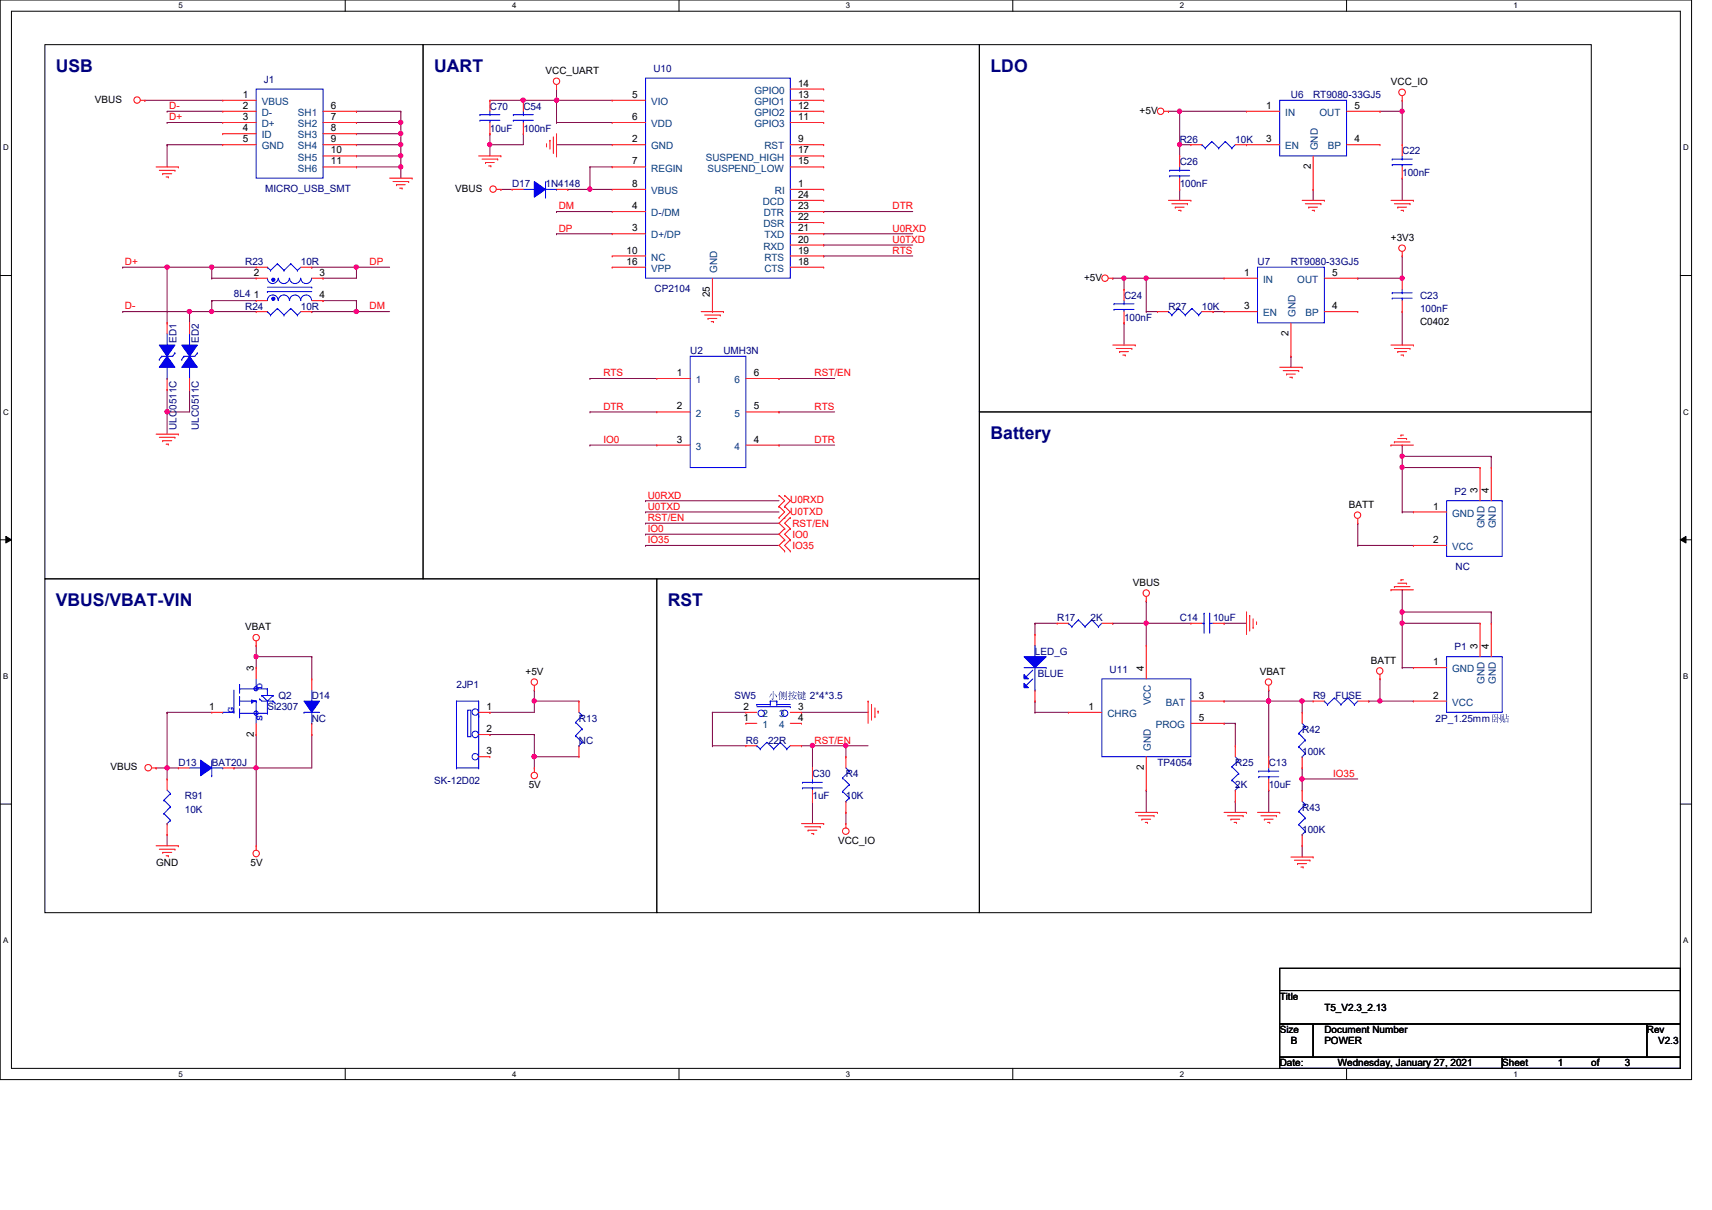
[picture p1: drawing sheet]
<svg xmlns="http://www.w3.org/2000/svg" width="297mm" height="210mm" viewBox="0 0 297 210" stroke-linecap="round" stroke-linejoin="round" font-family="sans-serif">
<defs><g id="words">
<g font-size="3" fill="#00007f">
<text x="9.7" y="12.5">USB</text>
<text x="75.3" y="12.5">UART</text>
<text x="171.9" y="12.5">LDO</text>
<text x="171.9" y="76.2">Battery</text>
<text x="9.7" y="105.2">VBUS/VBAT-VIN</text>
<text x="115.9" y="105.2">RST</text>
</g>
<g font-size="1.7">
<text x="16.5" y="17.8">VBUS</text>
<text x="42.1" y="17">1</text>
<text x="94.7" y="12.8">VCC_UART</text>
<text x="109.7" y="17">5</text>
<text x="138.5" y="15">14</text>
<text x="138.5" y="17">13</text>
<text x="241.3" y="14.7">VCC_IO</text>
<text x="42.1" y="18.9">2</text>
<text x="42.1" y="20.8">3</text>
<text x="42.1" y="22.8">4</text>
<text x="57.4" y="18.9">6</text>
<text x="57.4" y="20.8">7</text>
<text x="57.4" y="22.8">8</text>
<text x="109.7" y="20.8">6</text>
<text x="138.5" y="18.9">12</text>
<text x="138.5" y="20.8">11</text>
<text x="197.7" y="19.8">+5V</text>
<text x="219.7" y="18.9">1</text>
<text x="235" y="18.9">5</text>
<text x="42.1" y="24.7">5</text>
<text x="57.4" y="24.7">9</text>
<text x="57.4" y="26.6">10</text>
<text x="57.4" y="28.5">11</text>
<text x="109.7" y="28.5">7</text>
<text x="109.7" y="24.7">2</text>
<text x="138.5" y="24.7">9</text>
<text x="138.5" y="26.6">17</text>
<text x="138.5" y="28.5">15</text>
<text x="219.7" y="24.7">3</text>
<text x="227.4" y="29.4" transform="rotate(-90 227.4 29.4)">2</text>
<text x="235" y="24.7">4</text>
<text x="79" y="33.3">VBUS</text>
<text x="109.7" y="32.4">8</text>
<text x="138.5" y="32.4">1</text>
<text x="138.5" y="34.3">24</text>
<text x="109.7" y="36.3">4</text>
<text x="109.7" y="40.1">3</text>
<text x="138.5" y="36.3">23</text>
<text x="138.5" y="38.2">22</text>
<text x="138.5" y="40.1">21</text>
<text x="241.3" y="41.8">+3V3</text>
<text x="44.1" y="47.8">2</text>
<text x="55.5" y="47.8">3</text>
<text x="108.7" y="45.9">16</text>
<text x="108.7" y="44">10</text>
<text x="138.5" y="42.1">20</text>
<text x="138.5" y="44">19</text>
<text x="138.5" y="45.9">18</text>
<text x="215.9" y="47.8">1</text>
<text x="231.1" y="47.8">5</text>
<text x="44.1" y="51.7">1</text>
<text x="55.5" y="51.7">4</text>
<text x="123.2" y="51.6" transform="rotate(-90 123.2 51.6)">25</text>
<text x="188.1" y="48.7">+5V</text>
<text x="215.9" y="53.6">3</text>
<text x="231.1" y="53.6">4</text>
<text x="223.6" y="58.3" transform="rotate(-90 223.6 58.3)">2</text>
<text x="246.4" y="56.4">C0402</text>
<text x="117.4" y="65.2">1</text>
<text x="130.8" y="65.2">6</text>
<text x="117.4" y="71">2</text>
<text x="130.8" y="71">5</text>
<text x="117.4" y="76.8">3</text>
<text x="130.8" y="76.8">4</text>
<text x="234" y="88.1">BATT</text>
<text x="248.7" y="88.4">1</text>
<text x="256.4" y="85.5" transform="rotate(-90 256.4 85.5)">3</text>
<text x="258.3" y="85.5" transform="rotate(-90 258.3 85.5)">4</text>
<text x="248.7" y="94.2">2</text>
<text x="196.6" y="101.6">VBUS</text>
<text x="42.5" y="109.3">VBAT</text>
<text x="256.4" y="112.6" transform="rotate(-90 256.4 112.6)">3</text>
<text x="258.3" y="112.6" transform="rotate(-90 258.3 112.6)">4</text>
<text x="44" y="116.4" transform="rotate(-90 44 116.4)">3</text>
<text x="91.2" y="117.1">+5V</text>
<text x="198.5" y="116.4" transform="rotate(-90 198.5 116.4)">4</text>
<text x="218.6" y="117.1">VBAT</text>
<text x="237.9" y="115.1">BATT</text>
<text x="248.7" y="115.4">1</text>
<text x="36.3" y="123.1">1</text>
<text x="84.4" y="123.1">1</text>
<text x="129" y="125.1">1</text>
<text x="129" y="123.1">2</text>
<text x="138.5" y="123.1">3</text>
<text x="138.5" y="125.1">4</text>
<text x="188.8" y="123.1">1</text>
<text x="208" y="121.2">3</text>
<text x="208" y="125.1">5</text>
<text x="248.7" y="121.2">2</text>
<text x="44" y="127.8" transform="rotate(-90 44 127.8)">2</text>
<text x="84.4" y="130.9">3</text>
<text x="84.4" y="127">2</text>
<text x="19.2" y="133.6">VBUS</text>
<text x="91.7" y="136.7">5V</text>
<text x="198.5" y="133.6" transform="rotate(-90 198.5 133.6)">2</text>
<text x="145.4" y="146.4">VCC_IO</text>
<text x="27.1" y="150.3">GND</text>
<text x="43.5" y="150.3">5V</text>
<text x="222" y="173.4">Title</text>
<text x="222" y="179.2">Size</text>
<text x="229.8" y="179.2">Document Number</text>
<text x="229.8" y="175.3">T5_V2.3_2.13</text>
<text x="285.7" y="179.2">Rev</text>
<text x="222" y="185">Date:</text>
<text x="224" y="181.1">B</text>
<text x="229.8" y="181.1">POWER</text>
<text x="232.1" y="185">Wednesday, January 27, 2021</text>
<text x="260.6" y="185">Sheet</text>
<text x="270.3" y="185">1</text>
<text x="276.1" y="185">of</text>
<text x="281.9" y="185">3</text>
<text x="287.7" y="181.1">V2.3</text>
</g>
<g font-size="1.7" fill="#00007f">
<text x="45.8" y="14.4">J1</text>
<text x="113.4" y="12.4">U10</text>
<text x="224" y="17.1">U6</text>
<text x="227.8" y="17.1">RT9080-33GJ5</text>
<text x="85" y="19">C70</text>
<text x="85" y="22.9">10uF</text>
<text x="90.8" y="19">C54</text>
<text x="90.8" y="22.9">100nF</text>
<text x="204.7" y="24.8">R26</text>
<text x="204.7" y="28.7">C26</text>
<text x="214.3" y="24.8">10K</text>
<text x="243.3" y="26.7">C22</text>
<text x="46" y="33.3">MICRO_USB_SMT</text>
<text x="88.9" y="32.5">D17</text>
<text x="94.7" y="32.5">1N4148</text>
<text x="204.7" y="32.5">100nF</text>
<text x="243.3" y="30.6">100nF</text>
<text x="42.5" y="46">R23</text>
<text x="52.2" y="46">10R</text>
<text x="218.2" y="46">U7</text>
<text x="224" y="46">RT9080-33GJ5</text>
<text x="40.6" y="51.4">8L4</text>
<text x="42.5" y="53.8">R24</text>
<text x="52.2" y="53.8">10R</text>
<text x="113.6" y="50.7">CP2104</text>
<text x="195" y="51.8">C24</text>
<text x="202.7" y="53.8">R27</text>
<text x="208.5" y="53.8">10K</text>
<text x="246.4" y="51.8">C23</text>
<text x="30.6" y="59.5" transform="rotate(-90 30.6 59.5)">ED1</text>
<text x="34.5" y="59.5" transform="rotate(-90 34.5 59.5)">ED2</text>
<text x="195" y="55.7">100nF</text>
<text x="246.4" y="54.1">100nF</text>
<text x="119.8" y="61.5">U2</text>
<text x="125.5" y="61.5">UMH3N</text>
<text x="30.6" y="74.5" transform="rotate(-90 30.6 74.5)">ULC0511C</text>
<text x="34.5" y="74.5" transform="rotate(-90 34.5 74.5)">ULC0511C</text>
<text x="252.3" y="85.8">P2</text>
<text x="252.6" y="98.9">NC</text>
<text x="183.4" y="107.8">R17</text>
<text x="189.2" y="107.8">2K</text>
<text x="204.7" y="107.8">C14</text>
<text x="210.5" y="107.8">10uF</text>
<text x="179.6" y="113.6">LED_G</text>
<text x="252.3" y="112.8">P1</text>
<text x="79.2" y="119.4">2JP1</text>
<text x="180.1" y="117.4">BLUE</text>
<text x="192.5" y="116.7">U11</text>
<text x="46.4" y="123.2">Si2307</text>
<text x="48.3" y="121.3">Q2</text>
<text x="54.1" y="121.3">D14</text>
<text x="54.1" y="125.2">NC</text>
<text x="100.5" y="125.2">R13</text>
<text x="127.5" y="121.3">SW5</text>
<text x="133.3" y="121.3">小小小小 2*4*3.5</text>
<text x="227.8" y="121.3">R9</text>
<text x="231.7" y="121.3">FUSE</text>
<text x="249.1" y="125.2">2P_1.25mm卧卧</text>
<text x="100.5" y="129">NC</text>
<text x="129.4" y="129">R6</text>
<text x="133.3" y="129">22R</text>
<text x="225.9" y="127.1">R42</text>
<text x="225.9" y="131">100K</text>
<text x="30.9" y="132.9">D13</text>
<text x="36.7" y="132.9">BAT20J</text>
<text x="75.4" y="136">SK-12D02</text>
<text x="141" y="134.8">C30</text>
<text x="146.8" y="134.8">R4</text>
<text x="200.8" y="132.9">TP4054</text>
<text x="214.3" y="132.9">R25</text>
<text x="214.3" y="136.7">2K</text>
<text x="220.1" y="132.9">C13</text>
<text x="220.1" y="136.7">10uF</text>
<text x="32.1" y="138.7">R91</text>
<text x="32.1" y="141">10K</text>
<text x="141" y="138.7">1uF</text>
<text x="146.8" y="138.7">10K</text>
<text x="225.9" y="140.6">R43</text>
<text x="225.9" y="144.5">100K</text>
</g>
<g font-size="1.7" fill="#003f7f">
<text x="130.9" y="16.3">GPIO0</text>
<text x="45.4" y="18.2">VBUS</text>
<text x="45.4" y="20.1">D-</text>
<text x="45.4" y="22.1">D+</text>
<text x="51.7" y="20.1">SH1</text>
<text x="51.7" y="22.1">SH2</text>
<text x="113" y="18.2">VIO</text>
<text x="113" y="22.1">VDD</text>
<text x="130.9" y="18.2">GPIO1</text>
<text x="130.9" y="20.1">GPIO2</text>
<text x="130.9" y="22.1">GPIO3</text>
<text x="223" y="20.1">IN</text>
<text x="228.9" y="20.1">OUT</text>
<text x="45.4" y="24">ID</text>
<text x="45.4" y="25.9">GND</text>
<text x="51.7" y="24">SH3</text>
<text x="51.7" y="25.9">SH4</text>
<text x="51.7" y="27.9">SH5</text>
<text x="51.7" y="29.8">SH6</text>
<text x="113" y="29.8">REGIN</text>
<text x="113" y="25.9">GND</text>
<text x="122.5" y="27.9">SUSPEND_HIGH</text>
<text x="122.8" y="29.8">SUSPEND_LOW</text>
<text x="132.6" y="25.9">RST</text>
<text x="223" y="25.9">EN</text>
<text x="228.6" y="26.1" transform="rotate(-90 228.6 26.1)">GND</text>
<text x="230.4" y="25.9">BP</text>
<text x="113" y="33.7">VBUS</text>
<text x="132.3" y="35.6">DCD</text>
<text x="134.4" y="33.7">RI</text>
<text x="113" y="37.5">D-/DM</text>
<text x="113" y="41.4">D+/DP</text>
<text x="132.5" y="39.4">DSR</text>
<text x="132.5" y="37.5">DTR</text>
<text x="132.6" y="41.4">TXD</text>
<text x="113" y="47.2">VPP</text>
<text x="113" y="45.2">NC</text>
<text x="124.4" y="47.3" transform="rotate(-90 124.4 47.3)">GND</text>
<text x="132.5" y="43.3">RXD</text>
<text x="132.6" y="45.2">RTS</text>
<text x="132.6" y="47.2">CTS</text>
<text x="219.2" y="49.1">IN</text>
<text x="225.1" y="49.1">OUT</text>
<text x="219.2" y="54.9">EN</text>
<text x="224.8" y="55" transform="rotate(-90 224.8 55)">GND</text>
<text x="226.5" y="54.9">BP</text>
<text x="120.7" y="66.5">1</text>
<text x="127.5" y="66.5">6</text>
<text x="120.7" y="72.3">2</text>
<text x="127.5" y="72.3">5</text>
<text x="120.7" y="78">3</text>
<text x="127.5" y="78">4</text>
<text x="252" y="89.6">GND</text>
<text x="252" y="95.4">VCC</text>
<text x="257.6" y="91.7" transform="rotate(-90 257.6 91.7)">GND</text>
<text x="259.5" y="91.7" transform="rotate(-90 259.5 91.7)">GND</text>
<text x="252" y="116.6">GND</text>
<text x="257.6" y="118.7" transform="rotate(-90 257.6 118.7)">GND</text>
<text x="259.5" y="118.7" transform="rotate(-90 259.5 118.7)">GND</text>
<text x="132.3" y="124.4">2</text>
<text x="135.2" y="124.4">3</text>
<text x="192.1" y="124.4">CHRG</text>
<text x="199.7" y="122.3" transform="rotate(-90 199.7 122.3)">VCC</text>
<text x="202.3" y="122.4">BAT</text>
<text x="252" y="122.4">VCC</text>
<text x="132.3" y="126.3">1</text>
<text x="135.2" y="126.3">4</text>
<text x="199.7" y="130.3" transform="rotate(-90 199.7 130.3)">GND</text>
<text x="200.5" y="126.3">PROG</text>
</g>
<g font-size="1.7" fill="#f00">
<text x="29.4" y="20.9">D+</text>
<text x="29.4" y="18.9">D-</text>
<text x="96.9" y="36.3">DM</text>
<text x="96.9" y="40.2">DP</text>
<text x="154.9" y="36.3">DTR</text>
<text x="154.9" y="40.2">U0RXD</text>
<text x="21.7" y="46">D+</text>
<text x="64.1" y="46">DP</text>
<text x="154.9" y="42.1">U0TXD</text>
<text x="154.9" y="44">RTS</text>
<text x="21.7" y="53.7">D-</text>
<text x="64.1" y="53.7">DM</text>
<text x="104.7" y="65.3">RTS</text>
<text x="141.3" y="65.3">RST/EN</text>
<text x="104.7" y="71.1">DTR</text>
<text x="141.3" y="71.1">RTS</text>
<text x="104.7" y="76.8">IO0</text>
<text x="141.3" y="76.8">DTR</text>
<text x="112.4" y="88.4">U0TXD</text>
<text x="112.4" y="86.5">U0RXD</text>
<text x="137.1" y="89.3">U0TXD</text>
<text x="137.1" y="87.3">U0RXD</text>
<text x="112.4" y="92.3">IO0</text>
<text x="112.4" y="90.4">RST/EN</text>
<text x="112.4" y="94.2">IO35</text>
<text x="137.5" y="91.4">RST/EN</text>
<text x="137.5" y="93.3">IO0</text>
<text x="137.5" y="95.2">IO35</text>
<text x="141.3" y="129">RST/EN</text>
<text x="231.3" y="134.7">IO35</text>
</g>
<g font-size="1.7" fill="#00f">
<text x="45.5" y="119.5" transform="rotate(-90 45.5 119.5)">D</text>
<text x="40.6" y="123.7" transform="rotate(-90 40.6 123.7)">G</text>
<text x="45.5" y="125.1" transform="rotate(-90 45.5 125.1)">S</text>
</g>
<g font-size="1.4">
<text x="30.9" y="1.4">5</text>
<text x="88.9" y="1.4">4</text>
<text x="146.8" y="1.4">3</text>
<text x="204.7" y="1.4">2</text>
<text x="262.6" y="1.4">1</text>
<text x=".5" y="26.1">D</text>
<text x="292.1" y="26.1">D</text>
<text x=".5" y="71.9">C</text>
<text x="292.1" y="71.9">C</text>
<text x=".5" y="117.8">B</text>
<text x="292.1" y="117.8">B</text>
<text x=".5" y="163.6">A</text>
<text x="292.1" y="163.6">A</text>
<text x="30.9" y="186.8">5</text>
<text x="88.9" y="186.8">4</text>
<text x="146.8" y="186.8">3</text>
<text x="204.7" y="186.8">2</text>
<text x="262.6" y="186.8">1</text>
</g>
</g></defs>
<path d="M0 0h293.5v187.3h-293.5zM2 1.9h289.5v183.4h-289.5z" fill="none" stroke="#000" stroke-width=".17"/>
<g fill="#fff">
<path d="M30.9 .2h.8v1.5h-.8z"/>
<path d="M30.9 185.5h.8v1.6h-.8z"/>
</g>
<path d="M59.9 0v1.9M59.9 185.3v2" fill="none" stroke="#000" stroke-width=".17"/>
<g fill="#fff">
<path d="M88.9 .2h.7v1.5h-.7z"/>
<path d="M88.9 185.5h.7v1.6h-.7z"/>
</g>
<path d="M117.8 0v1.9M117.8 185.3v2" fill="none" stroke="#000" stroke-width=".17"/>
<g fill="#fff">
<path d="M146.8 .2h.7v1.5h-.7z"/>
<path d="M146.8 185.5h.7v1.6h-.7z"/>
</g>
<path d="M175.7 0v1.9M175.7 185.3v2" fill="none" stroke="#000" stroke-width=".17"/>
<g fill="#fff">
<path d="M204.7 .2h.7v1.5h-.7z"/>
<path d="M204.7 185.5h.7v1.6h-.7z"/>
</g>
<path d="M233.6 0v1.9M233.6 185.3v2" fill="none" stroke="#000" stroke-width=".17"/>
<g fill="#fff">
<path d="M262.6 .2h.8v1.5h-.8z"/>
<path d="M262.6 185.5h.8v1.6h-.8z"/>
<path d="M.5 24.8h1v1.6h-1z"/>
<path d="M292.1 24.8h.9v1.6h-.9z"/>
<path d="M.5 70.7h1v1.5h-1z"/>
<path d="M292.1 70.7h.9v1.5h-.9z"/>
</g>
<path d="M0 47.8h2M291.5 47.8h2" fill="none" stroke="#000" stroke-width=".17"/>
<g fill="#fff">
<path d="M.5 116.5h.9v1.6h-.9z"/>
<path d="M292.1 116.5h.8v1.6h-.8z"/>
</g>
<path d="M0 93.6h2M1 93l1 .6-1 .6zM291.5 93.6l1-.6v1.2zM291.5 93.6h2" fill="none" stroke="#000" stroke-width=".17"/>
<path d="M1 93l1 .6-1 .6zM291.5 93.6l1-.6v1.2z" fill="#000"/>
<g fill="#fff">
<path d="M.5 162.4h.9v1.5h-.9z"/>
<path d="M292.1 162.4h.8v1.5h-.8z"/>
</g>
<path d="M7.8 7.7h65.6v92.7h-65.6zM73.4 7.7h96.5v92.7h-96.5zM169.9 7.7h106.2v63.8h-106.2zM169.9 71.5h106.2v86.8h-106.2zM7.8 100.4h106.2v57.9h-106.2zM114 100.4h55.9v57.9h-55.9zM0 139.5h2M291.5 139.5h2" fill="none" stroke="#000" stroke-width=".17"/>
<path d="M61.8 19.3h.1M61.8 19.3h7.8M61.8 21.3h.1M61.8 21.3h7.8M69.6 21.3h.1M69.6 21.3v1.9" fill="none" stroke="#7f003f" stroke-width=".17"/>
<circle cx="69.5" cy="21.2" r=".37" fill="#f0f"/>
<circle cx="69.5" cy="21.2" r=".37" fill="none" stroke="#f0f" stroke-width=".17"/>
<path d="M61.8 23.2h.1M61.8 23.2h7.8M69.6 23.2h.1M69.6 23.2v1.9" fill="none" stroke="#7f003f" stroke-width=".17"/>
<circle cx="69.5" cy="23.2" r=".38" fill="#f0f"/>
<circle cx="69.5" cy="23.2" r=".38" fill="none" stroke="#f0f" stroke-width=".17"/>
<path d="M61.8 25.1h.1M61.8 25.1h7.8M69.6 29h.1M69.6 29v1.9" fill="none" stroke="#7f003f" stroke-width=".17"/>
<circle cx="69.5" cy="29" r=".38" fill="#f0f"/>
<circle cx="69.5" cy="29" r=".38" fill="none" stroke="#f0f" stroke-width=".17"/>
<path d="M61.8 27.1h.1M61.8 27.1h7.8" fill="none" stroke="#7f003f" stroke-width=".17"/>
<circle cx="69.5" cy="27" r=".37" fill="#f0f"/>
<circle cx="69.5" cy="27" r=".37" fill="none" stroke="#f0f" stroke-width=".17"/>
<g fill="none" stroke="#7f003f" stroke-width=".17">
<path d="M29 19.3h.1M29 19.3h9.6M96.6 15.5h.1M96.6 17.4h.1M96.6 15.5v5.8M96.6 17.4h9.6M29 25.1h.1M29 21.3h.1M29 25.1h9.6M29 25.1v3.9M29 21.3h9.6M61.8 29h.1"/>
<path d="M61.8 29h7.8M96.6 36.7h.1M96.6 25.1h.1M96.6 21.3h.1M96.6 25.1h9.6M96.6 21.3h9.6M96.6 36.7h9.6M102.4 29h.1M102.4 29h3.8M142.9 36.7h.1M142.9 36.7h15.5M96.6 40.6h.1"/>
<path d="M96.6 40.6h9.6M142.9 42.5h.1M142.9 44.4h.1M142.9 40.6h.1M142.9 40.6h15.5M142.9 42.5h15.5M142.9 44.4h15.5M102.4 77.2h.1M102.4 71.5h.1M102.4 65.7h.1M102.4 77.2h11.6M102.4 71.5h11.6"/>
<path d="M102.4 65.7h11.6M135.2 77.2h.1M135.2 71.5h.1M135.2 65.7h.1M135.2 77.2h9.6M135.2 71.5h9.6M135.2 65.7h9.6"/>
</g>
<circle cx="96.6" cy="17.4" r=".37" fill="#f0f"/>
<circle cx="96.6" cy="17.4" r=".37" fill="none" stroke="#f0f" stroke-width=".17"/>
<path d="M90.8 17.4h.1M90.8 17.4h5.8" fill="none" stroke="#7f003f" stroke-width=".17"/>
<circle cx="90.8" cy="17.4" r=".37" fill="#f0f"/>
<circle cx="90.8" cy="17.4" r=".37" fill="none" stroke="#f0f" stroke-width=".17"/>
<path d="M85 25.1h.1M85 25.1v2" fill="none" stroke="#7f003f" stroke-width=".17"/>
<circle cx="85" cy="25.1" r=".37" fill="#f0f"/>
<circle cx="85" cy="25.1" r=".37" fill="none" stroke="#f0f" stroke-width=".17"/>
<path d="M69.6 27.1h.1M69.6 25.1h.1M69.6 25.1v3.9M85 25.1h.1M90.8 23.2h.1M90.8 23.2v1.9h-5.8" fill="none" stroke="#7f003f" stroke-width=".17"/>
<circle cx="69.5" cy="25.1" r=".37" fill="#f0f"/>
<circle cx="69.5" cy="25.1" r=".37" fill="none" stroke="#f0f" stroke-width=".17"/>
<path d="M25.1 17.4h.1M25.1 17.4h13.5M69.6 19.3h.1M69.6 19.3v2M36.7 46.4h.1M36.7 46.4h7.7" fill="none" stroke="#7f003f" stroke-width=".17"/>
<circle cx="36.7" cy="46.3" r=".37" fill="#f0f"/>
<circle cx="36.7" cy="46.3" r=".37" fill="none" stroke="#f0f" stroke-width=".17"/>
<path d="M61.8 54.1h.1M61.8 54.1h5.8" fill="none" stroke="#7f003f" stroke-width=".17"/>
<circle cx="61.8" cy="54" r=".37" fill="#f0f"/>
<circle cx="61.8" cy="54" r=".37" fill="none" stroke="#f0f" stroke-width=".17"/>
<path d="M61.8 46.4h.1M61.8 46.4h5.8" fill="none" stroke="#7f003f" stroke-width=".17"/>
<circle cx="61.8" cy="46.3" r=".37" fill="#f0f"/>
<circle cx="61.8" cy="46.3" r=".37" fill="none" stroke="#f0f" stroke-width=".17"/>
<g fill="none" stroke="#7f003f" stroke-width=".17">
<path d="M36.7 48.3h.1M36.7 52.2h.1M36.7 54.1h.1M36.7 48.3h7.7M36.7 52.2h7.7M36.7 54.1h7.7M54.1 46.4h.1M54.1 46.4h7.7M56 48.3h.1M56 52.2h.1M56 52.2h5.8M61.8 46.4h.1"/>
<path d="M61.8 52.2h.1M61.8 46.4v1.9h-5.8M61.8 52.2v1.9"/>
</g>
<circle cx="36.7" cy="54" r=".37" fill="#f0f"/>
<circle cx="36.7" cy="54" r=".37" fill="none" stroke="#f0f" stroke-width=".17"/>
<path d="M29 46.4h.1M29 46.4h7.7M36.7 46.4h.1M36.7 46.4v1.9M54.1 54.1h.1M54.1 54.1h7.7" fill="none" stroke="#7f003f" stroke-width=".17"/>
<circle cx="29" cy="46.3" r=".37" fill="#f0f"/>
<circle cx="29" cy="46.3" r=".37" fill="none" stroke="#f0f" stroke-width=".17"/>
<path d="M32.9 54.1h.1M36.7 52.2h.1M36.7 52.2v1.9h-3.8" fill="none" stroke="#7f003f" stroke-width=".17"/>
<circle cx="32.9" cy="54" r=".37" fill="#f0f"/>
<circle cx="32.9" cy="54" r=".37" fill="none" stroke="#f0f" stroke-width=".17"/>
<g fill="none" stroke="#7f003f" stroke-width=".17">
<path d="M21.3 54.1h.1M21.3 46.4h.1M21.3 54.1h11.6M21.3 46.4h7.7M29 46.4h.1M29 46.4v9.6M32.9 54.1h.1M32.9 54.1v1.9M29 67.6h.1M29 71.5h.1M29 67.6v3.9M32.9 67.6h.1"/>
<path d="M32.9 67.6v3.9h-3.9"/>
</g>
<circle cx="29" cy="71.4" r=".38" fill="#f0f"/>
<circle cx="29" cy="71.4" r=".38" fill="none" stroke="#f0f" stroke-width=".17"/>
<g fill="none" stroke="#7f003f" stroke-width=".17">
<path d="M85 17.4h.1M85 17.4h5.8M29 71.5h.1M29 71.5v3.8M112 92.7h.1M112 90.8h.1M112 88.8h.1M112 86.9h.1M112 92.7h23.2M112 90.8h23.2M112 88.8h23.2M112 86.9h23.2"/>
<path d="M243.3 108.1h.1M243.3 106.2h.1M243.3 108.1h13.5M243.3 106.2v1.9M243.3 106.2h15.4M258.7 106.2h.1M258.7 106.2v1.9"/>
</g>
<circle cx="243.2" cy="106.2" r=".38" fill="#f0f"/>
<circle cx="243.2" cy="106.2" r=".38" fill="none" stroke="#f0f" stroke-width=".17"/>
<path d="M243.3 102.3h.1M243.3 115.8h.1M243.3 108.1h.1M243.3 102.3v3.9M243.3 108.1v7.7M243.3 115.8h1.9" fill="none" stroke="#7f003f" stroke-width=".17"/>
<circle cx="243.3" cy="108.1" r=".37" fill="#f0f"/>
<circle cx="243.3" cy="108.1" r=".37" fill="none" stroke="#f0f" stroke-width=".17"/>
<path d="M141 139h.1M141 139v3.9M146.8 129.4h.1M146.8 129.4h3.8" fill="none" stroke="#7f003f" stroke-width=".17"/>
<circle cx="146.7" cy="129.3" r=".38" fill="#f0f"/>
<circle cx="146.7" cy="129.3" r=".38" fill="none" stroke="#f0f" stroke-width=".17"/>
<g fill="none" stroke="#7f003f" stroke-width=".17">
<path d="M123.6 123.6h.1M123.6 129.4h.1M123.6 123.6v5.8M123.6 129.4h5.8M123.6 123.6h5.8M139.1 129.4h.1M139.1 123.6h.1M139.1 129.4h1.9M139.1 123.6h11.5M141 129.4h.1M141 129.4v3.8M225.9 121.6h.1"/>
<path d="M225.9 133.2h.1M225.9 135.1h.1M225.9 121.6v2M225.9 133.2v1.9M225.9 135.1h9.7"/>
</g>
<circle cx="225.9" cy="135.1" r=".38" fill="#f0f"/>
<circle cx="225.9" cy="135.1" r=".38" fill="none" stroke="#f0f" stroke-width=".17"/>
<path d="M112 94.6h.1M112 94.6h23.2M141 129.4h.1M141 129.4h5.8M146.8 129.4h.1M146.8 129.4v1.9M225.9 135.1h.1M225.9 135.1v2" fill="none" stroke="#7f003f" stroke-width=".17"/>
<circle cx="140.9" cy="129.3" r=".38" fill="#f0f"/>
<circle cx="140.9" cy="129.3" r=".38" fill="none" stroke="#f0f" stroke-width=".17"/>
<path d="M239.4 19.3h.1M239.4 19.3h3.9M243.3 19.3h.1M243.3 19.3v5.8M243.3 30.9h.1M243.3 30.9v3.9" fill="none" stroke="#7f003f" stroke-width=".17"/>
<circle cx="243.2" cy="19.3" r=".38" fill="#f0f"/>
<circle cx="243.2" cy="19.3" r=".38" fill="none" stroke="#f0f" stroke-width=".17"/>
<path d="M204.7 19.3h.1M204.7 19.3h11.6M227.8 32.9h.1M227.8 32.9v1.9" fill="none" stroke="#7f003f" stroke-width=".17"/>
<circle cx="204.6" cy="19.3" r=".38" fill="#f0f"/>
<circle cx="204.6" cy="19.3" r=".38" fill="none" stroke="#f0f" stroke-width=".17"/>
<path d="M204.7 25.1h.1M204.7 25.1v2" fill="none" stroke="#7f003f" stroke-width=".17"/>
<circle cx="204.6" cy="25.1" r=".37" fill="#f0f"/>
<circle cx="204.6" cy="25.1" r=".37" fill="none" stroke="#f0f" stroke-width=".17"/>
<path d="M202.7 19.3h.1M202.7 19.3h2M198.9 108.1h.1M198.9 108.1v3.9M225.9 146.7h.1M225.9 146.7v2" fill="none" stroke="#7f003f" stroke-width=".17"/>
<circle cx="198.8" cy="108.1" r=".37" fill="#f0f"/>
<circle cx="198.8" cy="108.1" r=".37" fill="none" stroke="#f0f" stroke-width=".17"/>
<g fill="none" stroke="#7f003f" stroke-width=".17">
<path d="M179.6 108.1h.1M179.6 108.1h3.8M179.6 108.1v2M198.9 108.1h.1M198.9 108.1h7.7M212.4 108.1h.1M212.4 108.1h3.9M179.6 123.6h.1M179.6 121.6h.1M179.6 123.6h5.8M179.6 121.6v2M198.9 137.1h.1"/>
<path d="M198.9 137.1v3.8M212.4 125.5h.1M212.4 121.6h.1M212.4 125.5h1.9M212.4 121.6h7.7M214.3 125.5h.1M214.3 139h.1M214.3 125.5v3.9M214.3 139v1.9M220.1 121.6h.1M220.1 137.1h.1M220.1 121.6v9.7"/>
<path d="M220.1 137.1v3.8"/>
</g>
<circle cx="220.1" cy="121.6" r=".37" fill="#f0f"/>
<circle cx="220.1" cy="121.6" r=".37" fill="none" stroke="#f0f" stroke-width=".17"/>
<path d="M235.6 48.3h.1M243.3 54.1h.1M243.3 44.4h.1M243.3 44.4v3.9h-7.7M243.3 54.1v5.8M193.1 108.1h.1M198.9 104.3h.1M198.9 104.3v3.8h-5.8" fill="none" stroke="#7f003f" stroke-width=".17"/>
<circle cx="243.2" cy="48.3" r=".38" fill="#f0f"/>
<circle cx="243.2" cy="48.3" r=".38" fill="none" stroke="#f0f" stroke-width=".17"/>
<path d="M198.9 48.3h.1M198.9 48.3h13.5M210.5 54.1h.1M210.5 54.1h1.9M224 61.8h.1M224 61.8v1.9" fill="none" stroke="#7f003f" stroke-width=".17"/>
<circle cx="198.8" cy="48.3" r=".38" fill="#f0f"/>
<circle cx="198.8" cy="48.3" r=".38" fill="none" stroke="#f0f" stroke-width=".17"/>
<path d="M195 48.3h.1M195 48.3h3.9M198.9 54.1h.1M198.9 48.3h.1M198.9 54.1h1.9M198.9 48.3v5.8" fill="none" stroke="#7f003f" stroke-width=".17"/>
<circle cx="195" cy="48.3" r=".38" fill="#f0f"/>
<circle cx="195" cy="48.3" r=".38" fill="none" stroke="#f0f" stroke-width=".17"/>
<path d="M102.4 32.9h.1M102.4 32.9h3.8M204.7 32.9h.1M204.7 32.9v1.9M193.1 48.3h.1M193.1 48.3h1.9M195 56h.1M195 48.3h.1M195 48.3v1.9M195 56v3.9" fill="none" stroke="#7f003f" stroke-width=".17"/>
<circle cx="102.3" cy="32.8" r=".38" fill="#f0f"/>
<circle cx="102.3" cy="32.8" r=".38" fill="none" stroke="#f0f" stroke-width=".17"/>
<path d="M86.9 32.9h.1M86.9 32.9h2M44.4 113.9h.1M44.4 113.9v1.9M29 133.2h.1M29 133.2v1.9" fill="none" stroke="#7f003f" stroke-width=".17"/>
<circle cx="29" cy="133.2" r=".37" fill="#f0f"/>
<circle cx="29" cy="133.2" r=".37" fill="none" stroke="#f0f" stroke-width=".17"/>
<g fill="none" stroke="#7f003f" stroke-width=".17">
<path d="M44.4 113.9h.1M44.4 113.9h9.7M54.1 113.9h.1M54.1 113.9v3.9M27.1 133.2h.1M27.1 133.2h3.8M29 133.2h.1M29 123.6h.1M29 123.6v9.6M29 123.6h7.7M40.6 133.2h.1M44.4 127.4h.1"/>
<path d="M44.4 127.4v5.8h-3.8M29 144.8h.1M29 144.8v1.9"/>
</g>
<circle cx="44.4" cy="113.9" r=".37" fill="#f0f"/>
<circle cx="44.4" cy="113.9" r=".37" fill="none" stroke="#f0f" stroke-width=".17"/>
<path d="M44.4 133.2h.1M54.1 127.4h.1M54.1 127.4v5.8h-9.7" fill="none" stroke="#7f003f" stroke-width=".17"/>
<circle cx="44.4" cy="133.2" r=".37" fill="#f0f"/>
<circle cx="44.4" cy="133.2" r=".37" fill="none" stroke="#f0f" stroke-width=".17"/>
<g fill="none" stroke="#7f003f" stroke-width=".17">
<path d="M44.4 112h.1M44.4 112v1.9M44.4 133.2h.1M44.4 133.2v13.5M85 127.4h.1M85 123.6h.1M85 127.4h7.7M92.7 127.4h.1M92.7 121.6h.1M92.7 131.3h.1M92.7 121.6v2h-7.7M92.7 127.4v3.9"/>
<path d="M92.7 131.3h7.8"/>
</g>
<circle cx="92.7" cy="131.2" r=".37" fill="#f0f"/>
<circle cx="92.7" cy="131.2" r=".37" fill="none" stroke="#f0f" stroke-width=".17"/>
<path d="M92.7 131.3h.1M92.7 131.3v1.9" fill="none" stroke="#7f003f" stroke-width=".17"/>
<circle cx="92.7" cy="131.2" r=".37" fill="#f0f"/>
<circle cx="92.7" cy="131.2" r=".37" fill="none" stroke="#f0f" stroke-width=".17"/>
<path d="M92.7 121.6h.1M92.7 121.6h7.8" fill="none" stroke="#7f003f" stroke-width=".17"/>
<circle cx="92.7" cy="121.6" r=".37" fill="#f0f"/>
<circle cx="92.7" cy="121.6" r=".37" fill="none" stroke="#f0f" stroke-width=".17"/>
<path d="M243.3 79.2h.1M243.3 79.2v1.9M243.3 79.2h15.4M258.7 79.2h.1M258.7 79.2v1.9M243.3 81.1h.1M243.3 81.1h13.5M92.7 119.7h.1M92.7 119.7v1.9" fill="none" stroke="#7f003f" stroke-width=".17"/>
<circle cx="243.3" cy="79.1" r=".37" fill="#f0f"/>
<circle cx="243.3" cy="79.1" r=".37" fill="none" stroke="#f0f" stroke-width=".17"/>
<path d="M243.3 77.2h.1M243.3 77.2v2M243.3 88.8h.1M243.3 81.1h.1M243.3 81.1v7.7M243.3 88.8h1.9" fill="none" stroke="#7f003f" stroke-width=".17"/>
<circle cx="243.2" cy="81.1" r=".38" fill="#f0f"/>
<circle cx="243.2" cy="81.1" r=".38" fill="none" stroke="#f0f" stroke-width=".17"/>
<path d="M235.6 94.6h.1M235.6 90.8h.1M235.6 94.6h9.6M235.6 90.8v3.8M220.1 119.7h.1M220.1 119.7v1.9M225.9 121.6h.1M225.9 121.6h1.9" fill="none" stroke="#7f003f" stroke-width=".17"/>
<circle cx="225.9" cy="121.6" r=".37" fill="#f0f"/>
<circle cx="225.9" cy="121.6" r=".37" fill="none" stroke="#f0f" stroke-width=".17"/>
<path d="M220.1 121.6h.1M220.1 121.6h5.8" fill="none" stroke="#7f003f" stroke-width=".17"/>
<circle cx="220.1" cy="121.6" r=".37" fill="#f0f"/>
<circle cx="220.1" cy="121.6" r=".37" fill="none" stroke="#f0f" stroke-width=".17"/>
<path d="M204.7 19.3h.1M204.7 19.3v5.8M243.3 17.4h.1M243.3 17.4v1.9M204.7 25.1h.1M204.7 25.1h1.9M239.4 117.8h.1M239.4 117.8v3.8M237.5 121.6h.1M237.5 121.6h7.7M239.4 121.6h.1" fill="none" stroke="#7f003f" stroke-width=".17"/>
<circle cx="239.4" cy="121.6" r=".37" fill="#f0f"/>
<circle cx="239.4" cy="121.6" r=".37" fill="none" stroke="#f0f" stroke-width=".17"/>
<path d="M85 23.2h.1M85 23.2v1.9M98.5 32.9h.1M98.5 32.9h3.9M102.4 32.9h.1M102.4 29v3.9M146.8 140.9h.1M146.8 140.9v2" fill="none" stroke="#7f003f" stroke-width=".17"/>
<g fill="none" stroke="#f00" stroke-width=".17">
<path d="M24.4 17.4h.7M25.1 17.4h.1M96.6 15.5h.1M96.6 14.7v.8M202 19.3h.7M202.7 19.3h.1M243.3 17.4h.1M243.3 16.6v.8M27.1 29h3.8M27.6 29.5h2.7M28.2 30.1h.1M28.2 30.1h1.6"/>
<path d="M28.8 30.7h.4M29.2 30.7h.1M30.3 29.5h.1M30.9 29h.1M67.6 30.9h3.9M68.2 31.5h2.7M68.8 32h.1M68.8 32h1.5M69.3 32.6h.5M69.8 32.6h.1M70.9 31.5h.1M71.5 30.9h.1"/>
<path d="M83.1 27.1h3.8M83.6 27.6h2.8M84.2 28.2h.1M84.2 28.2h1.6M84.8 28.8h.4M85.2 28.8h.1M86.1 32.9h.8M86.4 27.6h.1M86.9 27.1h.1M86.9 32.9h.1M94.8 25.3h.1M94.8 24.9v.4"/>
<path d="M95.4 24.3h.1M95.4 24.3v1.6M96 26.5h.1M96 23.7v2.8M96.6 27.1h.1M96.6 23.2v3.9M202.7 34.8h3.9M203.3 35.3h2.7M203.9 35.9h.1M203.9 35.9h1.5M204.5 36.5h.4M204.9 36.5h.1"/>
<path d="M206 35.3h.1M206.6 34.8h.1M225.9 34.8h3.9M226.5 35.3h2.7M227.1 35.9h.1M227.1 35.9h1.5M227.7 36.5h.3M228 36.5h.1M229.2 35.3h.1M229.8 34.8h.1M241.3 34.8h3.9M241.9 35.3h2.7"/>
<path d="M242.5 35.9h.1M242.5 35.9h1.5M243.1 36.5h.4M243.5 36.5h.1M244.6 35.3h.1M245.2 34.8h.1M121.7 54.1h3.8M122.3 54.7h2.7M122.8 55.2h.1M122.8 55.2h1.6M123.4 55.8h.4M123.8 55.8h.1"/>
<path d="M125 54.7h.1M125.5 54.1h.1M192.3 48.3h.8M193.1 48.3h.1M193.1 59.9h3.9M197 59.9h.1M241.3 59.9h3.9M243.3 44.4h.1M243.3 43.6v.8M245.2 59.9h.1M27.1 75.3h3.8M27.6 75.9h2.7"/>
<path d="M28.2 76.5h.1M28.2 76.5h1.6M28.8 77h.4M29.2 77h.1M30.3 75.9h.1M30.9 75.3h.1M193.7 60.5h2.7M194.3 61h.1M194.3 61h1.5M194.8 61.6h.4M195.2 61.6h.1M196.4 60.5h.1"/>
<path d="M222 63.7h3.9M222.6 64.3h2.7M223.2 64.9h.1M223.2 64.9h1.5M223.8 65.4h.4M224.2 65.4h.1M225.3 64.3h.1M225.9 63.7h.1M241.3 77.2h.1M241.3 77.2h3.9M241.9 76.7h.1M241.9 60.5h2.7"/>
<path d="M241.9 76.7h2.7M242.5 61h.1M242.5 61h1.5M242.5 76.1h1.5M243.1 75.5h.1M243.1 61.6h.4M243.1 75.5h.4M243.5 61.6h.1M244 76.1h.1M244.6 60.5h.1M135.2 89.8h.1M135.2 87.8h.1"/>
<path d="M135.2 85.9h.1M135.2 87.8l.9 1-.9 1M135.2 85.9l.9 1-.9 .9M136.1 89.8h.1M136.1 91.7h.1M136.1 93.6h.1M136.1 87.8h.1M136.1 85.9h.1M136.1 95.6h.1M136.1 87.8l1 1-1.9 2 .9 .9M136.1 91.7l-.9 1 .9 .9M136.1 85.9l1 1-1 .9"/>
<path d="M136.1 93.6l-.9 1 .9 1M137.1 91.7h.1M137.1 89.8h.1M137.1 93.6h.1M137.1 95.6h.1M137.1 89.8l-1 1 1 .9M137.1 91.7l-1 1 1 .9M137.1 93.6l-1 1 1 1M235.6 90.8h.1M235.6 90v.8M44.4 112h.1M44.4 111.2v.8"/>
<path d="M92.7 119.7h.1M92.7 118.9v.8M198.9 104.3h.1M198.9 103.5v.8M216.3 106.2h.1M216.3 106.2v3.9M216.8 106.8h.1M216.8 106.8v2.7M217.4 108.9h.1M217.4 107.4v1.5M218 107.9h.1M218 107.9v.4"/>
<path d="M220.1 119.7h.1M220.1 118.9v.8M239.4 117.8h.1M239.4 117v.8M241.3 102.3h.1M241.3 102.3h3.9M241.9 101.8h.1M241.9 101.8h2.7M242.5 101.2h1.5M243.1 100.6h.1M243.1 100.6h.4M244 101.2h.1"/>
<path d="M26.3 133.2h.8M27.1 133.2h.1M92.7 133.2h.1M92.7 133.2v.8M150.6 121.6h.1M150.6 121.6v3.9M151.2 122.2h.1M151.2 122.2v2.7M151.8 124.3h.1M151.8 122.8v1.5M152.4 123.4h.1M152.4 123.4v.3"/>
<path d="M27.1 146.7h3.8M27.6 147.3h2.7M28.2 147.9h.1M28.2 147.9h1.6M28.8 148.5h.4M29.2 148.5h.1M30.3 147.3h.1M30.9 146.7h.1M44.4 146.7h.1M44.4 146.7v.8M139.1 142.9h3.8M139.6 143.4h2.7"/>
<path d="M140.2 144h.1M140.2 144h1.5M140.8 144.6h.4M141.2 144.6h.1M142.3 143.4h.1M142.9 142.9h.1M146.8 142.9h.1M146.8 142.9v.7M197 140.9h3.8M197.5 141.5h2.7M198.1 142.1h.1M198.1 142.1h1.5"/>
<path d="M198.7 142.7h.4M199.1 142.7h.1M200.2 141.5h.1M200.8 140.9h.1M212.4 140.9h3.9M213 141.5h2.7M213.6 142.1h.1M213.6 142.1h1.5M214.1 142.7h.4M214.5 142.7h.1M215.7 141.5h.1M216.3 140.9h.1"/>
<path d="M218.2 140.9h3.8M218.8 141.5h2.7M219.4 142.1h.1M219.4 142.1h1.5M219.9 142.7h.4M220.3 142.7h.1M221.5 141.5h.1M222 140.9h.1M224 148.7h3.8M224.6 149.2h2.7M225.1 149.8h.1M225.1 149.8h1.6"/>
<path d="M225.7 150.4h.4M226.1 150.4h.1M227.3 149.2h.1M227.8 148.7h.1"/>
<circle cx="23.8" cy="17.4" r=".56"/>
<circle cx="96.6" cy="14.1" r=".56"/>
<circle cx="201.4" cy="19.3" r=".56"/>
<circle cx="243.3" cy="16" r=".57"/>
<circle cx="85.5" cy="32.8" r=".56"/>
<circle cx="191.7" cy="48.3" r=".56"/>
<circle cx="243.3" cy="43.1" r=".56"/>
<circle cx="235.5" cy="89.4" r=".56"/>
<circle cx="44.4" cy="110.6" r=".56"/>
<circle cx="92.7" cy="118.3" r=".56"/>
<circle cx="198.9" cy="102.9" r=".56"/>
<circle cx="220.1" cy="118.3" r=".56"/>
<circle cx="239.4" cy="116.4" r=".56"/>
<circle cx="25.7" cy="133.2" r=".56"/>
<circle cx="92.7" cy="134.5" r=".56"/>
<circle cx="44.4" cy="148.1" r=".56"/>
<circle cx="146.8" cy="144.2" r=".56"/>
</g>
<path d="M222 168h69.5v3.8h-69.5zM222 171.8h69.5v5.8h-69.5zM222 177.6h5.8v5.8h-5.8zM227.8 177.6h57.9v5.8h-57.9zM285.7 177.6h5.8v5.8h-5.8zM222 183.4h38.6v1.9h-38.6zM260.6 183.4h30.9v1.9h-30.9z" fill="none" stroke="#000" stroke-width=".17"/>
<path d="M90.8 32.9h1.9M92.7 32.9h.1M94.7 34.2h.1M94.7 31.5v2.7M94.7 32.9h1.9M96.6 32.9h.1" fill="none" stroke="#00f" stroke-width=".17"/>
<path d="M92.7 31.5l2 1.4-2 1.3z" fill-rule="evenodd" fill="#00f"/>
<g fill="none" stroke="#00f" stroke-width=".17">
<path d="M89.1 19.9h.1M89.1 19.9h3.4M90.8 19.9h.1M90.8 19.3v.6M222 17.4h11.6v9.7h-11.6zM89.1 20.9h.1M89.1 20.9h3.4M90.8 20.9h.1M90.8 20.9v.4M92.7 31.5l2 1.4-2 1.3zM208.5 25.1h.1M208.5 25.1l.6 .6"/>
<path d="M209.1 25.7h.1M210.3 24.6h.1M210.3 24.6l1.2 1.1M210.3 24.6l-1.2 1.1M211.5 25.7h.1M212.6 24.6h.1M212.6 24.6l1.1 1.1M212.6 24.6l-1.1 1.1M213.7 25.7h.1M214.3 25.1l-.6 .6M29 59.9h.1M29 57.9v2"/>
<path d="M28.1 61.8h.1M28.1 61.8h1.9M29 65.7h.1M29 63.7v2M251 86.9h9.6v9.6h-9.6zM40.6 119.7v3.9M41.6 118.7h.1M41.6 119.5h.1M41.6 118.7v1.6M41.6 119.5h4.8M44.4 119.5h.1M44.4 117.8v1.7"/>
<path d="M46.4 119.5h.1M46.4 119.5v1.1M251 113.9h9.6v9.7h-9.6zM38.6 123.6h.1M38.6 123.6h2M40.6 123.6h.1M41.6 123h.1M41.6 120.9h.1M41.6 121.6h2.8M41.6 120.9v1.5M41.6 123v1.5M41.6 123.7h4.8"/>
<path d="M43.7 121.8h.1M43.7 121.5h.1M43.7 121.5l.7 .1M43.7 121.5v.3M44.4 121.6h.1M44.4 123.7h.1M44.4 121.6v3.9M44.4 121.6l-.7 .2M45 121.2h.1M45 121.2l.4 .4h2M45.4 120.6h.1M45.4 120.6h2"/>
<path d="M45.4 120.6l1 1M46.4 123.7h.1M46.4 121.6h.1M46.4 121.6v2.1M47.4 121.6h.1M47.4 120.6h.1M47.4 121.6l.3 .4M47.4 120.6l-1 1M79.2 133.2h.1M79.2 121.6h.1M79.2 126.8h.1M79.2 126.1h.1"/>
<path d="M79.2 121.6h3.9v11.6M79.2 133.2h3.9M79.2 121.6v11.6M81.1 123.2h.6v4.6h-.6zM83.1 124.1h.1M83.1 133.2h.1M99.9 125.3h.1M99.9 127.6h.1M99.9 125.3l1.1 1.1M99.9 127.6l1.1 1.2M100.5 129.4h.1M100.5 123.6l.5 .5"/>
<path d="M101 124.1h.1M101 126.4h.1M101 128.8h.1M101 124.1l-1.1 1.2M101 126.4l-1.1 1.2M101 128.8l-.5 .6M131.3 129.4h.1M131.3 122.2h.1M131.3 129.4l.6 .5M131.3 122.2h2.3M131.3 122.6h5.8M131.9 129.9h.1"/>
<path d="M133.1 128.8h.1M133.1 128.8l1.1 1.1M133.1 128.8l-1.2 1.1M133.6 121.6h.1M133.6 122.2h.1M133.6 121.6h1.2M133.6 121.6v.6M134.2 129.9h.1M134.8 121.6h.1M134.8 122.2h.1M134.8 121.6v.6M134.8 122.2h2.3"/>
<path d="M135.4 128.8h.1M135.4 128.8l1.1 1.1M135.4 128.8l-1.2 1.1M136.5 129.9h.1M137.1 122.6h.1M137.1 129.4l-.6 .5M218.4 133.8h.1M218.4 134.7h.1M218.4 133.8h3.5M218.4 134.7h3.5M220.1 134.7h.1M220.1 133.8h.1"/>
<path d="M220.1 133.2v.6M220.1 134.7v.4M225.9 139l.6 .6M226.5 139.6h.1M226.5 139.6l-1.2 1.2M225.3 140.8h.1M225.3 143h.1M225.3 140.8l1.2 1.1M225.3 143l1.2 1.2M225.9 144.8h.1M226.5 141.9h.1M226.5 144.2h.1"/>
<path d="M226.5 141.9l-1.2 1.1M226.5 144.2l-.6 .6"/>
<circle cx="44.4" cy="119.5" r=".37"/>
<circle cx="44.4" cy="123.7" r=".37"/>
<circle cx="82.4" cy="127.4" r=".56"/>
<circle cx="82.5" cy="131.3" r=".56"/>
<circle cx="82.5" cy="123.5" r=".56"/>
<circle cx="132.1" cy="123.7" r=".56"/>
<circle cx="136.1" cy="123.7" r=".56"/>
</g>
<g fill="none" stroke="#f00" stroke-width=".17">
<path d="M90.8 17.4h.1M90.8 17.4v1.9M216.3 19.3h.1M216.3 19.3h5.7M233.6 19.3h5.8M239.4 19.3h.1M88.9 32.9h.1M88.9 32.9h1.9M90.8 23.2h.1M90.8 21.3v1.9M96.6 32.9h1.9M98.5 32.9h.1"/>
<path d="M206.6 25.1h.1M206.6 25.1h1.9M214.3 25.1h7.7M216.3 25.1h.1M227.8 32.9h.1M227.8 27.1v5.8M233.6 25.1h5.8M239.4 25.1h.1M245.2 88.8h.1M245.2 94.6h.1M245.2 88.8h5.8M245.2 94.6h5.8"/>
<path d="M256.8 81.1h.1M256.8 81.1v5.8M258.7 81.1h.1M258.7 81.1v5.8M44.4 115.8h.1M44.4 115.8v2M245.2 115.8h.1M245.2 115.8h5.8M256.8 108.1h.1M256.8 108.1v5.8M258.7 108.1h.1M258.7 108.1v5.8"/>
<path d="M36.7 123.6h.1M36.7 123.6h1.9M44.4 127.4h.1M44.4 125.5v1.9M83.1 123.6h1.9M83.1 131.3h1.9M83.1 127.4h1.9M85 123.6h.1M85 131.3h.1M85 127.4h.1M100.5 121.6h.1M100.5 131.3h.1"/>
<path d="M100.5 121.6v2M100.5 129.4v1.9M129.4 129.4h.1M129.4 125.5h.1M129.4 123.6h.1M129.4 129.4h1.9M129.4 123.6h1.9M129.4 125.5h1.9M137.1 129.4h2M137.1 123.6h2M137.1 125.5h2M139.1 129.4h.1"/>
<path d="M139.1 123.6h.1M139.1 125.5h.1M220.1 137.1h.1M220.1 131.3h.1M220.1 131.3v1.9M220.1 135.1v2M225.9 137.1h.1M225.9 137.1v1.9M245.2 121.6h.1M245.2 121.6h5.8M225.9 146.7h.1M225.9 144.8v1.9"/>
</g>
<path d="M27.6 59.9h2.7l-1.3 1.9z" fill-rule="evenodd" fill="#00f"/>
<path d="M27.6 59.9h2.7l-1.3 1.9zM27.6 62.4h.1M28.1 61.8l-.5 .6M30.3 61.2h.1M30.3 61.2l-.3 .6" fill="none" stroke="#00f" stroke-width=".17"/>
<path d="M29 61.8l1.3 1.9h-2.7z" fill-rule="evenodd" fill="#00f"/>
<path d="M29 61.8l1.3 1.9h-2.7zM54.1 119.7v1.9M52.7 123.6h.1M52.7 123.6h2.8M54.1 121.6h.1M54.1 125.5h.1M54.1 123.6v1.9" fill="none" stroke="#00f" stroke-width=".17"/>
<path d="M29 56h.1M29 56v1.9M29 67.6h.1M29 65.7v1.9" fill="none" stroke="#f00" stroke-width=".17"/>
<path d="M52.7 121.6h2.8l-1.4 2z" fill-rule="evenodd" fill="#00f"/>
<g fill="none" stroke="#00f" stroke-width=".17">
<path d="M202.9 29.5h.1M202.9 30.5h.1M202.9 29.5h3.5M202.9 30.5h3.5M204.7 30.5h.1M204.7 29.5h.1M204.7 29v.5M204.7 30.5v.4M241.6 27.6h.1M241.6 28.6h.1M241.6 27.6h3.4M241.6 28.6h3.4"/>
<path d="M243.3 28.6h.1M243.3 27.6h.1M243.3 27.1v.5M243.3 28.6v.4M32.9 59.9h.1M32.9 57.9v2M46.4 54.1h.1M46.4 54.1l.5 .6M46.9 54.7h.1M48.1 53.5h.1M48.1 53.5l1.2 1.2M48.1 53.5l-1.2 1.2"/>
<path d="M49.3 54.7h.1M50.5 53.5h.1M50.5 53.5l1.1 1.2M50.5 53.5l-1.2 1.2M51.6 54.7h.1M52.2 54.1l-.6 .6M218.2 46.4h11.6v9.6h-11.6zM31.9 61.8h.1M31.9 61.8h1.9M32.9 65.7h.1M32.9 63.7v2M119.8 61.8h9.6v19.3h-9.6z"/>
<path d="M191.2 117.8h15.4v13.5h-15.4zM28.4 138.8h.1M28.4 138.8l1.2 1.2M29 137.1l.6 .6M29.6 137.7h.1M29.6 140h.1M29.6 137.7l-1.2 1.1M29.6 140l-1.2 1.1M52.7 121.6h2.8l-1.4 2zM229.8 121.6h.1M229.8 121.6l.5 .6M230.3 122.2h.1"/>
<path d="M231.5 121.1h.1M231.5 121.1l1.2 1.1M231.5 121.1l-1.2 1.1M232.7 122.2h.1M233.8 121.1h.1M233.8 121.1l1.2 1.1M233.8 121.1l-1.1 1.1M235 122.2h.1M235.6 121.6l-.6 .6M28.4 141.1h.1M28.4 141.1l1.2 1.2M29 142.9h.1"/>
<path d="M29.6 142.3h.1M29.6 142.3l-.6 .6"/>
</g>
<g fill="none" stroke="#f00" stroke-width=".17">
<path d="M204.7 32.9h.1M204.7 27.1h.1M204.7 27.1v1.9M204.7 30.9v2M243.3 30.9h.1M243.3 25.1h.1M243.3 25.1v2M243.3 29v1.9M44.4 54.1h.1M44.4 54.1h2M52.2 54.1h1.9M54.1 54.1h.1"/>
<path d="M212.4 48.3h.1M212.4 54.1h.1M212.4 54.1h5.8M212.4 48.3h5.8M224 56v5.8M229.8 54.1h5.8M229.8 48.3h5.8M235.6 48.3h.1M235.6 54.1h.1M114 65.7h.1M114 71.5h.1M114 77.2h.1"/>
<path d="M114 65.7h5.8M114 71.5h5.8M114 77.2h5.8M129.4 65.7h5.8M129.4 71.5h5.8M129.4 77.2h5.8M135.2 65.7h.1M135.2 71.5h.1M135.2 77.2h.1M224 61.8h.1M54.1 117.8h.1M54.1 117.8v1.9"/>
<path d="M198.9 112h.1M198.9 112v5.8M29 135.1h.1M29 135.1v2M54.1 127.4h.1M54.1 125.5v1.9M185.4 123.6h.1M185.4 123.6h5.8M198.9 137.1h.1M198.9 131.3v5.8M206.6 121.6h5.8M206.6 125.5h5.8"/>
<path d="M212.4 121.6h.1M212.4 125.5h.1M227.8 121.6h.1M227.8 121.6h2M235.6 121.6h1.9M237.5 121.6h.1M29 144.8h.1M29 142.9v1.9"/>
</g>
<path d="M31.5 59.9h2.7l-1.3 1.9z" fill-rule="evenodd" fill="#00f"/>
<path d="M31.5 59.9h2.7l-1.3 1.9zM31.5 62.4h.1M31.9 61.8l-.4 .6M34.2 61.2h.1M34.2 61.2l-.4 .6" fill="none" stroke="#00f" stroke-width=".17"/>
<path d="M32.9 61.8l1.3 1.9h-2.7z" fill-rule="evenodd" fill="#00f"/>
<g fill="none" stroke="#00f" stroke-width=".17">
<path d="M46.4 46.4h.1M46.4 46.4l.5 .5M46.9 46.9h.1M48.1 45.8h.1M48.1 45.8l1.2 1.1M48.1 45.8l-1.2 1.1M49.3 46.9h.1M50.5 45.8h.1M50.5 45.8l1.1 1.1M50.5 45.8l-1.2 1.1M51.6 46.9h.1M52.2 46.4l-.6 .5"/>
<path d="M193.3 52.7h.1M193.3 53.7h.1M193.3 52.7h3.5M193.3 53.7h3.5M195 53.7h.1M195 52.7h.1M195 52.2v.5M195 53.7v.4M241.6 50.8h.1M241.6 51.7h.1M241.6 50.8h3.4M241.6 51.7h3.4"/>
<path d="M243.3 51.7h.1M243.3 50.8h.1M243.3 50.2v.6M243.3 51.7v.5M32.9 61.8l1.3 1.9h-2.7zM208.5 108.1h.4M208.9 108.1h.1M208.9 106.4h.1M208.9 106.4v3.5M209.9 106.4h.1M209.9 108.1h.1M209.9 108.1h.6"/>
<path d="M209.9 106.4v3.5M32.9 133.2h1.9M34.8 133.2h.1M36.7 134.6h.1M36.7 131.9v2.7M36.7 133.2h1.9M38.6 133.2h.1M146.2 135h.1M146.2 137.3h.1M146.2 135l1.2 1.1M146.2 137.3l1.2 1.1M146.8 139h.1"/>
<path d="M146.8 133.2l.6 .6M147.4 133.8h.1M147.4 136.1h.1M147.4 138.4h.1M147.4 133.8l-1.2 1.2M147.4 136.1l-1.2 1.2M147.4 138.4l-.6 .6"/>
</g>
<g fill="none" stroke="#f00" stroke-width=".17">
<path d="M32.9 56h.1M32.9 56v1.9M44.4 46.4h.1M44.4 46.4h2M52.2 46.4h1.9M54.1 46.4h.1M195 56h.1M195 50.2h.1M195 50.2v2M195 54.1v1.9M243.3 54.1h.1M243.3 48.3h.1"/>
<path d="M243.3 48.3v1.9M243.3 52.2v1.9M32.9 67.6h.1M32.9 65.7v1.9M206.6 108.1h.1M206.6 108.1h1.9M210.5 108.1h1.9M212.4 108.1h.1M146.8 131.3h.1M146.8 131.3v1.9M146.8 139v1.9M146.8 140.9h.1"/>
</g>
<path d="M34.8 131.9l1.9 1.3-1.9 1.4z" fill-rule="evenodd" fill="#00f"/>
<g fill="none" stroke="#00f" stroke-width=".17">
<path d="M46.4 48.3a.95 .95 0 0 0 .9 .9 .95 .95 0 0 0 1-.9 .95 .95 0 0 0 1 .9 .95 .95 0 0 0 .9-.9M46.4 50.6h.1M46.4 49.8h7.7M46.4 50.6h7.7M48.3 52.1a.93 .93 0 0 0-1-.9 .93 .93 0 0 0-.9 1M50.2 52.1a.95 .95 0 0 0-1-.9 .95 .95 0 0 0-.9 1M50.2 48.3a.95 .95 0 0 0 1 .9 .95 .95 0 0 0 1-.9M52.2 52.1a.95 .95 0 0 0-1-.9 .95 .95 0 0 0-1 1M52.2 48.3a.93 .93 0 0 0 .9 .9 .93 .93 0 0 0 1-.9M54.1 52.1a.93 .93 0 0 0-1-.9 .93 .93 0 0 0-.9 1M54.1 49.8h.1M185.4 108.1h.1"/>
<path d="M185.4 108.1l.6 .6M186 108.7h.1M187.1 107.5h.1M187.1 107.5l1.2 1.2M187.1 107.5l-1.1 1.2M188.3 108.7h.1M189.4 107.5h.1M189.4 107.5l1.2 1.2M189.4 107.5l-1.1 1.2M190.6 108.7h.1M191.2 108.1l-.6 .6M34.8 131.9l1.9 1.3-1.9 1.4z"/>
<path d="M139.2 135.7h.1M139.2 136.7h.1M139.2 135.7h3.5M139.2 136.7h3.5M141 136.7h.1M141 135.7h.1M141 135.1v.6M141 136.7v.4"/>
</g>
<path d="M183.4 108.1h.1M183.4 108.1h2M191.2 108.1h1.9M193.1 108.1h.1M30.9 133.2h.1M30.9 133.2h2M38.6 133.2h2M40.6 133.2h.1M141 139h.1M141 133.2h.1M141 133.2v1.9M141 137.1v1.9" fill="none" stroke="#f00" stroke-width=".17"/>
<circle cx="47.4" cy="51.8" r=".29" fill="#00f"/>
<circle cx="47.4" cy="51.8" r=".29" fill="none" stroke="#00f" stroke-width=".17"/>
<circle cx="47.4" cy="48.5" r=".29" fill="#00f"/>
<g fill="none" stroke="#00f" stroke-width=".17">
<path d="M112 13.5h25.1v34.8h-25.1z"/>
<circle cx="47.4" cy="48.5" r=".29"/>
</g>
<g fill="none" stroke="#f00" stroke-width=".17">
<path d="M106.2 17.4h.1M106.2 17.4h5.8M137.1 17.4h5.8M137.1 15.5h5.8M137.1 19.3h5.8M142.9 15.5h.1M142.9 17.4h.1M142.9 19.3h.1M106.2 29h.1M106.2 21.3h.1M106.2 25.1h.1M106.2 32.9h.1"/>
<path d="M106.2 36.7h.1M106.2 29h5.8M106.2 21.3h5.8M106.2 25.1h5.8M106.2 32.9h5.8M106.2 36.7h5.8M137.1 29h5.8M137.1 21.3h5.8M137.1 25.1h5.8M137.1 32.9h5.8M137.1 36.7h5.8M137.1 27.1h5.8"/>
<path d="M137.1 34.8h5.8M137.1 38.6h5.8M142.9 21.3h.1M142.9 25.1h.1M142.9 27.1h.1M142.9 29h.1M142.9 32.9h.1M142.9 34.8h.1M142.9 36.7h.1M142.9 38.6h.1M44.4 52.2h.1M44.4 48.3h.1"/>
<path d="M44.4 52.2h2M44.4 48.3h2M54.1 52.2h1.9M54.1 48.3h1.9M56 52.2h.1M56 48.3h.1M106.2 40.6h.1M106.2 46.4h.1M106.2 44.4h.1M106.2 40.6h5.8M106.2 46.4h5.8M106.2 44.4h5.8"/>
<path d="M123.6 54.1h.1M123.6 48.3v5.8M137.1 40.6h5.8M137.1 46.4h5.8M137.1 42.5h5.8M137.1 44.4h5.8M142.9 40.6h.1M142.9 42.5h.1M142.9 44.4h.1M142.9 46.4h.1"/>
</g>
<path d="M177.7 113.9h3.8l-1.9 1.9z" fill="#00f"/>
<path d="M177.7 113.9h3.8l-1.9 1.9z" fill="none" stroke="#00f" stroke-width=".17"/>
<path d="M177.7 117l.7 .8h-.7z" fill="#00f"/>
<path d="M177.7 117l.7 .8h-.7z" fill="none" stroke="#00f" stroke-width=".17"/>
<path d="M177.7 118.5l.7 .8h-.7z" fill="#00f"/>
<g fill="none" stroke="#00f" stroke-width=".17">
<path d="M44.4 15.5h11.6v15.4h-11.6zM83.3 19.9h.1M83.3 19.9h3.4M85 19.9h.1M85 19.3v.6M83.3 20.9h.1M83.3 20.9h3.4M85 20.9h.1M85 20.9v.4M202.7 54.1h.1M202.7 54.1l.6 .6M203.3 54.7h.1"/>
<path d="M204.5 53.5h.1M204.5 53.5l1.2 1.2M204.5 53.5l-1.2 1.2M205.7 54.7h.1M206.8 53.5h.1M206.8 53.5l1.2 1.2M206.8 53.5l-1.1 1.2M208 54.7h.1M208.5 54.1l-.5 .6M177.7 118.5l.7 .8h-.7zM177.7 115.8h3.8M178.1 117.4h.1"/>
<path d="M178.1 118.9h.1M179.2 116.2l-1.1 1.2M179.2 117.8l-1.1 1.1M179.6 112h.1M179.6 119.7h.1M179.6 112v1.9M179.6 115.8v3.9M181.5 115.8h.1M213.7 133h.1M213.7 135.3h.1M213.7 133l1.2 1.2M213.7 135.3l1.2 1.2"/>
<path d="M214.3 137.1h.1M214.3 131.3l.6 .6M214.9 131.9h.1M214.9 134.2h.1M214.9 136.5h.1M214.9 131.9l-1.2 1.1M214.9 134.2l-1.2 1.1M214.9 136.5l-.6 .6M225.3 127.2h.1M225.3 129.5h.1M225.3 127.2l1.2 1.2M225.3 129.5l1.2 1.2"/>
<path d="M225.9 131.3h.1M225.9 125.5l.6 .6M226.5 126.1h.1M226.5 128.4h.1M226.5 130.7h.1M226.5 126.1l-1.2 1.1M226.5 128.4l-1.2 1.1M226.5 130.7l-.6 .6"/>
</g>
<g fill="none" stroke="#f00" stroke-width=".17">
<path d="M38.6 17.4h.1M38.6 19.3h.1M38.6 17.4h5.8M38.6 19.3h5.8M56 19.3h5.8M61.8 19.3h.1M85 17.4h.1M85 17.4v1.9M38.6 21.3h.1M38.6 23.2h.1M38.6 25.1h.1M38.6 21.3h5.8"/>
<path d="M38.6 23.2h5.8M38.6 25.1h5.8M56 21.3h5.8M56 23.2h5.8M56 25.1h5.8M56 27.1h5.8M56 29h5.8M61.8 21.3h.1M61.8 23.2h.1M61.8 25.1h.1M61.8 27.1h.1M61.8 29h.1"/>
<path d="M85 23.2h.1M85 21.3v1.9M200.8 54.1h.1M200.8 54.1h1.9M208.5 54.1h2M210.5 54.1h.1M179.6 110.1h.1M179.6 110.1v1.9M179.6 119.7v1.9M179.6 121.6h.1M214.3 129.4h.1M214.3 139h.1"/>
<path d="M214.3 129.4v1.9M214.3 137.1v1.9M225.9 123.6h.1M225.9 133.2h.1M225.9 123.6v1.9M225.9 131.3v1.9"/>
</g>
<circle cx="69.5" cy="21.2" r=".37" fill="#f0f"/>
<circle cx="69.5" cy="21.2" r=".37" fill="none" stroke="#f0f" stroke-width=".17"/>
<circle cx="69.5" cy="23.2" r=".38" fill="#f0f"/>
<circle cx="69.5" cy="23.2" r=".38" fill="none" stroke="#f0f" stroke-width=".17"/>
<circle cx="69.5" cy="29" r=".38" fill="#f0f"/>
<circle cx="69.5" cy="29" r=".38" fill="none" stroke="#f0f" stroke-width=".17"/>
<circle cx="69.5" cy="27" r=".37" fill="#f0f"/>
<circle cx="69.5" cy="27" r=".37" fill="none" stroke="#f0f" stroke-width=".17"/>
<circle cx="96.6" cy="17.4" r=".37" fill="#f0f"/>
<circle cx="96.6" cy="17.4" r=".37" fill="none" stroke="#f0f" stroke-width=".17"/>
<circle cx="90.8" cy="17.4" r=".37" fill="#f0f"/>
<circle cx="90.8" cy="17.4" r=".37" fill="none" stroke="#f0f" stroke-width=".17"/>
<circle cx="85" cy="25.1" r=".37" fill="#f0f"/>
<circle cx="85" cy="25.1" r=".37" fill="none" stroke="#f0f" stroke-width=".17"/>
<circle cx="69.5" cy="25.1" r=".37" fill="#f0f"/>
<circle cx="69.5" cy="25.1" r=".37" fill="none" stroke="#f0f" stroke-width=".17"/>
<circle cx="36.7" cy="46.3" r=".37" fill="#f0f"/>
<circle cx="36.7" cy="46.3" r=".37" fill="none" stroke="#f0f" stroke-width=".17"/>
<circle cx="61.8" cy="54" r=".37" fill="#f0f"/>
<circle cx="61.8" cy="54" r=".37" fill="none" stroke="#f0f" stroke-width=".17"/>
<circle cx="61.8" cy="46.3" r=".37" fill="#f0f"/>
<circle cx="61.8" cy="46.3" r=".37" fill="none" stroke="#f0f" stroke-width=".17"/>
<circle cx="36.7" cy="54" r=".37" fill="#f0f"/>
<circle cx="36.7" cy="54" r=".37" fill="none" stroke="#f0f" stroke-width=".17"/>
<circle cx="29" cy="46.3" r=".37" fill="#f0f"/>
<circle cx="29" cy="46.3" r=".37" fill="none" stroke="#f0f" stroke-width=".17"/>
<circle cx="32.9" cy="54" r=".37" fill="#f0f"/>
<circle cx="32.9" cy="54" r=".37" fill="none" stroke="#f0f" stroke-width=".17"/>
<circle cx="29" cy="71.4" r=".38" fill="#f0f"/>
<circle cx="29" cy="71.4" r=".38" fill="none" stroke="#f0f" stroke-width=".17"/>
<circle cx="243.2" cy="106.2" r=".38" fill="#f0f"/>
<circle cx="243.2" cy="106.2" r=".38" fill="none" stroke="#f0f" stroke-width=".17"/>
<circle cx="243.3" cy="108.1" r=".37" fill="#f0f"/>
<circle cx="243.3" cy="108.1" r=".37" fill="none" stroke="#f0f" stroke-width=".17"/>
<circle cx="146.7" cy="129.3" r=".38" fill="#f0f"/>
<circle cx="146.7" cy="129.3" r=".38" fill="none" stroke="#f0f" stroke-width=".17"/>
<circle cx="225.9" cy="135.1" r=".38" fill="#f0f"/>
<circle cx="225.9" cy="135.1" r=".38" fill="none" stroke="#f0f" stroke-width=".17"/>
<circle cx="140.9" cy="129.3" r=".38" fill="#f0f"/>
<circle cx="140.9" cy="129.3" r=".38" fill="none" stroke="#f0f" stroke-width=".17"/>
<circle cx="243.2" cy="19.3" r=".38" fill="#f0f"/>
<circle cx="243.2" cy="19.3" r=".38" fill="none" stroke="#f0f" stroke-width=".17"/>
<circle cx="204.6" cy="19.3" r=".38" fill="#f0f"/>
<circle cx="204.6" cy="19.3" r=".38" fill="none" stroke="#f0f" stroke-width=".17"/>
<circle cx="204.6" cy="25.1" r=".37" fill="#f0f"/>
<circle cx="204.6" cy="25.1" r=".37" fill="none" stroke="#f0f" stroke-width=".17"/>
<circle cx="198.8" cy="108.1" r=".37" fill="#f0f"/>
<circle cx="198.8" cy="108.1" r=".37" fill="none" stroke="#f0f" stroke-width=".17"/>
<circle cx="220.1" cy="121.6" r=".37" fill="#f0f"/>
<circle cx="220.1" cy="121.6" r=".37" fill="none" stroke="#f0f" stroke-width=".17"/>
<circle cx="243.2" cy="48.3" r=".38" fill="#f0f"/>
<circle cx="243.2" cy="48.3" r=".38" fill="none" stroke="#f0f" stroke-width=".17"/>
<circle cx="198.8" cy="48.3" r=".38" fill="#f0f"/>
<circle cx="198.8" cy="48.3" r=".38" fill="none" stroke="#f0f" stroke-width=".17"/>
<circle cx="195" cy="48.3" r=".38" fill="#f0f"/>
<circle cx="195" cy="48.3" r=".38" fill="none" stroke="#f0f" stroke-width=".17"/>
<circle cx="102.3" cy="32.8" r=".38" fill="#f0f"/>
<circle cx="102.3" cy="32.8" r=".38" fill="none" stroke="#f0f" stroke-width=".17"/>
<circle cx="29" cy="133.2" r=".37" fill="#f0f"/>
<circle cx="29" cy="133.2" r=".37" fill="none" stroke="#f0f" stroke-width=".17"/>
<circle cx="44.4" cy="113.9" r=".37" fill="#f0f"/>
<circle cx="44.4" cy="113.9" r=".37" fill="none" stroke="#f0f" stroke-width=".17"/>
<circle cx="44.4" cy="133.2" r=".37" fill="#f0f"/>
<circle cx="44.4" cy="133.2" r=".37" fill="none" stroke="#f0f" stroke-width=".17"/>
<circle cx="92.7" cy="131.2" r=".37" fill="#f0f"/>
<circle cx="92.7" cy="131.2" r=".37" fill="none" stroke="#f0f" stroke-width=".17"/>
<circle cx="92.7" cy="131.2" r=".37" fill="#f0f"/>
<circle cx="92.7" cy="131.2" r=".37" fill="none" stroke="#f0f" stroke-width=".17"/>
<circle cx="92.7" cy="121.6" r=".37" fill="#f0f"/>
<circle cx="92.7" cy="121.6" r=".37" fill="none" stroke="#f0f" stroke-width=".17"/>
<circle cx="243.3" cy="79.1" r=".37" fill="#f0f"/>
<circle cx="243.3" cy="79.1" r=".37" fill="none" stroke="#f0f" stroke-width=".17"/>
<circle cx="243.2" cy="81.1" r=".38" fill="#f0f"/>
<circle cx="243.2" cy="81.1" r=".38" fill="none" stroke="#f0f" stroke-width=".17"/>
<circle cx="225.9" cy="121.6" r=".37" fill="#f0f"/>
<circle cx="225.9" cy="121.6" r=".37" fill="none" stroke="#f0f" stroke-width=".17"/>
<circle cx="220.1" cy="121.6" r=".37" fill="#f0f"/>
<circle cx="220.1" cy="121.6" r=".37" fill="none" stroke="#f0f" stroke-width=".17"/>
<circle cx="239.4" cy="121.6" r=".37" fill="#f0f"/>
<circle cx="239.4" cy="121.6" r=".37" fill="none" stroke="#f0f" stroke-width=".17"/>
<use href="#words"/>
</svg>
